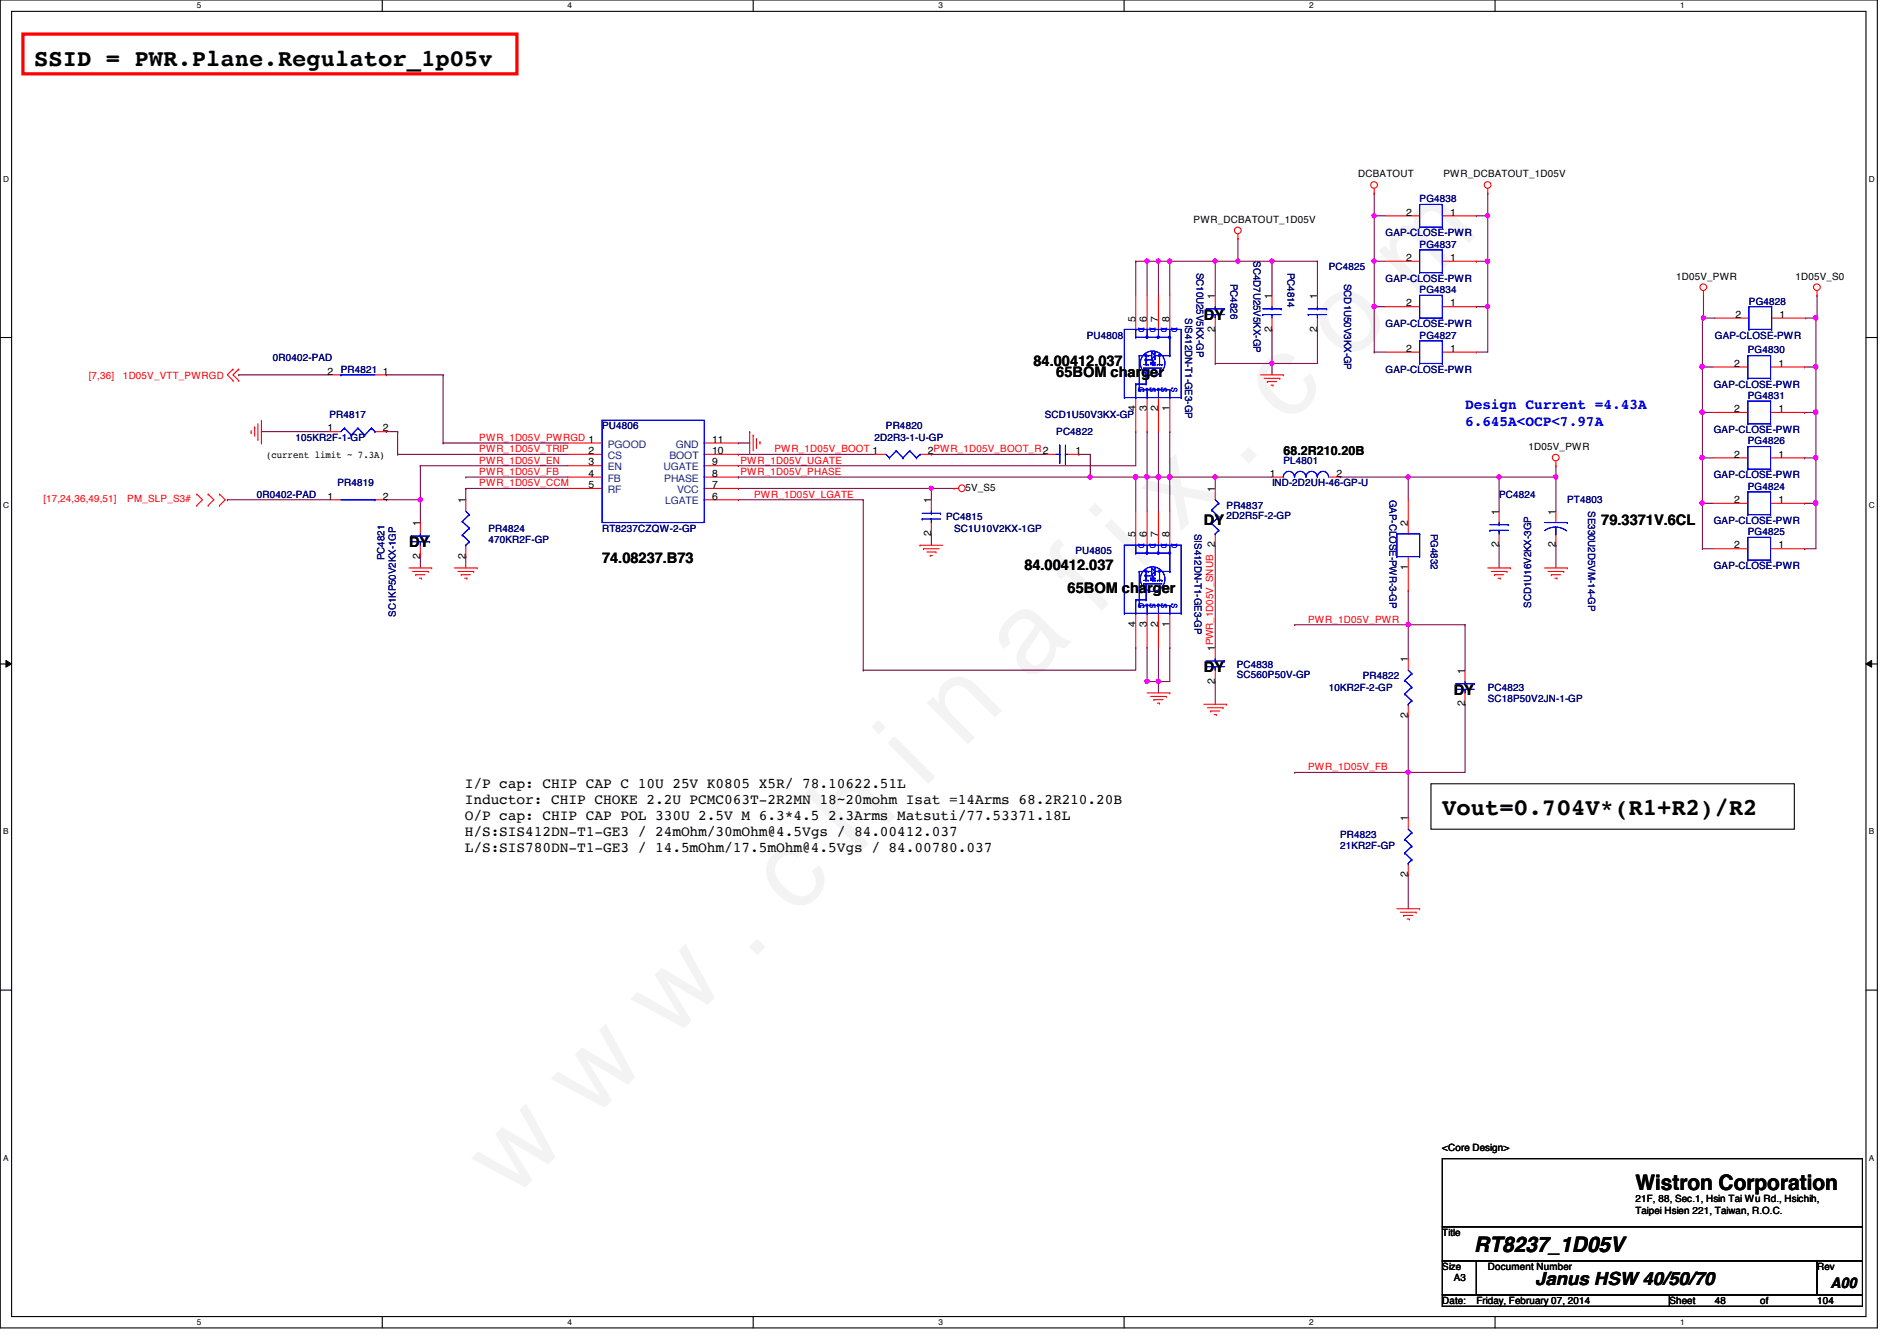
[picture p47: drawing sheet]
<svg xmlns="http://www.w3.org/2000/svg" width="297mm" height="210mm" viewBox="0 0 297 210" stroke-linecap="round" stroke-linejoin="round" font-family="sans-serif">
<defs><g id="words">
<text font-size="17.6" fill="#f0f" x="80.1" y="188" transform="rotate(-45 80.1 188)">w w w . c h i n a f i x . c o m</text>
<g font-size="3.7">
<text x="5.4" y="10.3">SSID = PWR.Plane.Regulator_1p05v</text>
<text x="225.8" y="127.6">Vout=0.704V*(R1+R2)/R2</text>
</g>
<g font-size="3.3">
<text x="256.1" y="186.3">Wistron Corporation</text>
<text x="230.8" y="196">RT8237_1D05V</text>
</g>
<text font-size="2.8" x="240.4" y="201.2">Janus HSW 40/50/70</text>
<g font-size="2.3">
<text x="188.5" y="50.1">DY</text>
<text x="161.8" y="57.2">84.00412.037</text>
<text x="165.4" y="59">65BOM charger</text>
<text x="188.5" y="82.1">DY</text>
<text x="250.7" y="82.1">79.3371V.6CL</text>
<text x="64" y="85.7">DY</text>
<text x="94.3" y="88.2">74.08237.B73</text>
<text x="160.4" y="89.2">84.00412.037</text>
<text x="167.2" y="92.8">65BOM charger</text>
<text x="188.5" y="105.2">DY</text>
<text x="227.6" y="108.8">DY</text>
<text x="72.8" y="123.3">I/P cap: CHIP CAP C 10U 25V K0805 X5R/ 78.10622.51L</text>
<text x="72.8" y="125.8">Inductor: CHIP CHOKE 2.2U PCMC063T-2R2MN 18~20mohm Isat =14Arms 68.2R210.20B</text>
<text x="72.8" y="128.3">O/P cap: CHIP CAP POL 330U 2.5V M 6.3*4.5 2.3Arms Matsuti/77.53371.18L</text>
<text x="72.8" y="130.8">H/S:SIS412DN-T1-GE3 / 24mOhm/30mOhm@4.5Vgs / 84.00412.037</text>
<text x="72.8" y="133.3">L/S:SIS780DN-T1-GE3 / 14.5mOhm/17.5mOhm@4.5Vgs / 84.00780.037</text>
<text x="286.6" y="201.5">A00</text>
</g>
<g font-size="2.3" fill="#00f">
<text x="229.4" y="64.1">Design Current =4.43A</text>
<text x="229.4" y="66.6">6.645A&lt;OCP&lt;7.97A</text>
</g>
<text font-size="1.9" x="201" y="71.2">68.2R210.20B</text>
<g font-size="1.6">
<text x="212.7" y="27.8">DCBATOUT</text>
<text x="226" y="27.8">PWR_DCBATOUT_1D05V</text>
<text x="186.9" y="34.9">PWR_DCBATOUT_1D05V</text>
<text x="220.2" y="33.7">2</text>
<text x="227.1" y="33.7">1</text>
<text x="220.2" y="40.9">2</text>
<text x="227.1" y="40.9">1</text>
<text x="190.2" y="46.8" transform="rotate(-90 190.2 46.8)">1</text>
<text x="199.1" y="46.8" transform="rotate(-90 199.1 46.8)">1</text>
<text x="206.2" y="46.8" transform="rotate(-90 206.2 46.8)">1</text>
<text x="220.2" y="48">2</text>
<text x="227.1" y="48">1</text>
<text x="262.5" y="43.8">1D05V_PWR</text>
<text x="281.1" y="43.8">1D05V_S0</text>
<text x="177.8" y="50.3" transform="rotate(-90 177.8 50.3)">5</text>
<text x="179.6" y="50.3" transform="rotate(-90 179.6 50.3)">6</text>
<text x="181.4" y="50.3" transform="rotate(-90 181.4 50.3)">7</text>
<text x="183.1" y="50.3" transform="rotate(-90 183.1 50.3)">8</text>
<text x="190.2" y="51.9" transform="rotate(-90 190.2 51.9)">2</text>
<text x="199.1" y="51.9" transform="rotate(-90 199.1 51.9)">2</text>
<text x="206.2" y="51.9" transform="rotate(-90 206.2 51.9)">2</text>
<text x="271.7" y="49.7">2</text>
<text x="278.6" y="49.7">1</text>
<text x="51.3" y="58.6">2</text>
<text x="59.9" y="58.6">1</text>
<text x="220.2" y="55.1">2</text>
<text x="227.1" y="55.1">1</text>
<text x="271.6" y="57.4">2</text>
<text x="278.5" y="57.4">1</text>
<text x="177.8" y="64.3" transform="rotate(-90 177.8 64.3)">4</text>
<text x="179.6" y="64.3" transform="rotate(-90 179.6 64.3)">3</text>
<text x="181.4" y="64.3" transform="rotate(-90 181.4 64.3)">2</text>
<text x="183.1" y="64.3" transform="rotate(-90 183.1 64.3)">1</text>
<text x="271.6" y="64.5">2</text>
<text x="278.5" y="64.5">1</text>
<text x="41.7" y="71.6">(current limit ~ 7.3A)</text>
<text x="51.3" y="67.5">1</text>
<text x="59.9" y="67.5">2</text>
<text x="92.2" y="71.1">2</text>
<text x="111.5" y="71.1">10</text>
<text x="111.5" y="69.3">11</text>
<text x="145.3" y="71.1">2PWR_1D05V_BOOT_R2</text>
<text x="168.4" y="71.1">1</text>
<text x="239.3" y="70.4">1D05V_PWR</text>
<text x="271.6" y="71.6">2</text>
<text x="278.5" y="71.6">1</text>
<text x="92.2" y="72.9">3</text>
<text x="92.2" y="74.6">4</text>
<text x="92.2" y="76.4">5</text>
<text x="111.5" y="76.4">7</text>
<text x="111.5" y="74.6">8</text>
<text x="111.5" y="72.9">9</text>
<text x="151.2" y="76.8">5V_S5</text>
<text x="190.2" y="77" transform="rotate(-90 190.2 77)">1</text>
<text x="198.8" y="74.6">1</text>
<text x="209.3" y="74.6">2</text>
<text x="51.3" y="78.2">1</text>
<text x="59.9" y="78.2">2</text>
<text x="65.8" y="82.3" transform="rotate(-90 65.8 82.3)">1</text>
<text x="72.9" y="78.8" transform="rotate(-90 72.9 78.8)">1</text>
<text x="111.5" y="78.2">6</text>
<text x="145.8" y="83.9" transform="rotate(-90 145.8 83.9)">2</text>
<text x="145.8" y="78.8" transform="rotate(-90 145.8 78.8)">1</text>
<text x="220.5" y="82.3" transform="rotate(-90 220.5 82.3)">2</text>
<text x="234.7" y="80.6" transform="rotate(-90 234.7 80.6)">1</text>
<text x="243.6" y="80.6" transform="rotate(-90 243.6 80.6)">1</text>
<text x="271.6" y="78.7">2</text>
<text x="278.5" y="78.7">1</text>
<text x="65.8" y="87.5" transform="rotate(-90 65.8 87.5)">2</text>
<text x="72.9" y="87.5" transform="rotate(-90 72.9 87.5)">2</text>
<text x="177.8" y="84.1" transform="rotate(-90 177.8 84.1)">5</text>
<text x="179.6" y="84.1" transform="rotate(-90 179.6 84.1)">6</text>
<text x="181.4" y="84.1" transform="rotate(-90 181.4 84.1)">7</text>
<text x="183.1" y="84.1" transform="rotate(-90 183.1 84.1)">8</text>
<text x="190.2" y="85.7" transform="rotate(-90 190.2 85.7)">2</text>
<text x="220.5" y="89.2" transform="rotate(-90 220.5 89.2)">1</text>
<text x="234.7" y="85.7" transform="rotate(-90 234.7 85.7)">2</text>
<text x="243.6" y="85.7" transform="rotate(-90 243.6 85.7)">2</text>
<text x="271.6" y="85.9">2</text>
<text x="278.5" y="85.9">1</text>
<text x="177.8" y="98.1" transform="rotate(-90 177.8 98.1)">4</text>
<text x="179.6" y="98.1" transform="rotate(-90 179.6 98.1)">3</text>
<text x="181.4" y="98.1" transform="rotate(-90 181.4 98.1)">2</text>
<text x="183.1" y="98.1" transform="rotate(-90 183.1 98.1)">1</text>
<text x="190.2" y="101.9" transform="rotate(-90 190.2 101.9)">1PWR_1D05V_SNUB</text>
<text x="190.2" y="107" transform="rotate(-90 190.2 107)">2</text>
<text x="220.5" y="103.7" transform="rotate(-90 220.5 103.7)">1</text>
<text x="229.4" y="105.5" transform="rotate(-90 229.4 105.5)">1</text>
<text x="220.5" y="112.4" transform="rotate(-90 220.5 112.4)">2</text>
<text x="229.4" y="110.6" transform="rotate(-90 229.4 110.6)">2</text>
<text x="220.5" y="128.6" transform="rotate(-90 220.5 128.6)">1</text>
<text x="220.5" y="137.2" transform="rotate(-90 220.5 137.2)">2</text>
<text x="225.8" y="180.1">&lt;Core Design&gt;</text>
<text x="256.1" y="188.1">21F, 88, Sec.1, Hsin Tai Wu Rd., Hsichih,</text>
<text x="256.1" y="189.9">Taipei Hsien 221, Taiwan, R.O.C.</text>
<text x="225.8" y="193.5">Title</text>
<text x="225.8" y="198.8">Size</text>
<text x="227.6" y="200.6">A3</text>
<text x="233" y="198.8">Document Number</text>
<text x="284.5" y="198.8">Rev</text>
<text x="225.8" y="204.1">Date:</text>
<text x="231.2" y="204.1">Friday, February 07, 2014</text>
<text x="261.4" y="204.1">Sheet</text>
<text x="268.5" y="204.1">48</text>
<text x="275.6" y="204.1">of</text>
<text x="284.5" y="204.1">104</text>
</g>
<g font-size="1.6" fill="#000080">
<text x="222.3" y="31.7">PG4838</text>
<text x="196.3" y="40.9" transform="rotate(90 196.3 40.9)">SC4D7U25V5KX-GP</text>
<text x="217" y="37">GAP-CLOSE-PWR</text>
<text x="222.3" y="38.8">PG4837</text>
<text x="187.4" y="42.7" transform="rotate(90 187.4 42.7)">SC10U25V5KX-GP</text>
<text x="192.7" y="44.4" transform="rotate(90 192.7 44.4)">PC4826</text>
<text x="201.6" y="42.7" transform="rotate(90 201.6 42.7)">PC4814</text>
<text x="208.1" y="42.3">PC4825</text>
<text x="210.5" y="44.4" transform="rotate(90 210.5 44.4)">SCD1U50V3KX-GP</text>
<text x="217" y="44.1">GAP-CLOSE-PWR</text>
<text x="222.3" y="45.9">PG4834</text>
<text x="273.9" y="47.7">PG4828</text>
<text x="170.2" y="53">PU4808</text>
<text x="185.6" y="49.8" transform="rotate(90 185.6 49.8)">SIS412DN-T1-GE3-GP</text>
<text x="217" y="51.2">GAP-CLOSE-PWR</text>
<text x="222.3" y="53">PG4827</text>
<text x="268.5" y="53">GAP-CLOSE-PWR</text>
<text x="42.7" y="56.6">0R0402-PAD</text>
<text x="53.4" y="58.3">PR4821</text>
<text x="217" y="58.3">GAP-CLOSE-PWR</text>
<text x="273.7" y="55.3">PG4830</text>
<text x="51.6" y="65.4">PR4817</text>
<text x="163.6" y="65.4">SCD1U50V3KX-GP</text>
<text x="268.3" y="60.7">GAP-CLOSE-PWR</text>
<text x="273.7" y="62.4">PG4831</text>
<text x="46.3" y="69">105KR2F-1-GP</text>
<text x="94.3" y="67.2">PU4806</text>
<text x="136.9" y="69">2D2R3-1-U-GP</text>
<text x="138.7" y="67.2">PR4820</text>
<text x="165.4" y="68.1">PC4822</text>
<text x="268.3" y="67.8">GAP-CLOSE-PWR</text>
<text x="273.7" y="69.6">PG4826</text>
<text x="40.2" y="77.9">0R0402-PAD</text>
<text x="52.8" y="76.1">PR4819</text>
<text x="199.2" y="76.1">IND-2D2UH-46-GP-U</text>
<text x="201" y="72.6">PL4801</text>
<text x="234.7" y="77.9">PC4824</text>
<text x="268.3" y="74.9">GAP-CLOSE-PWR</text>
<text x="273.7" y="76.7">PG4824</text>
<text x="76.5" y="83.2">PR4824</text>
<text x="94.3" y="83.2">RT8237CZQW-2-GP</text>
<text x="148.2" y="81.4">PC4815</text>
<text x="149.4" y="83.2">SC1U10V2KX-1GP</text>
<text x="187" y="83.6" transform="rotate(90 187 83.6)">SIS412DN-T1-GE3-GP</text>
<text x="192.1" y="79.7">PR4837</text>
<text x="192.1" y="81.3">2D2R5F-2-GP</text>
<text x="217.6" y="78.2" transform="rotate(90 217.6 78.2)">GAP-CLOSE-PWR-3-GP</text>
<text x="224" y="83.6" transform="rotate(90 224 83.6)">PG4832</text>
<text x="245.4" y="78.8">PT4803</text>
<text x="248.7" y="80" transform="rotate(90 248.7 80)">SE330U2D5VM-14-GP</text>
<text x="268.3" y="82">GAP-CLOSE-PWR</text>
<text x="273.7" y="83.8">PG4825</text>
<text x="60.2" y="87.7" transform="rotate(-90 60.2 87.7)">PC4821</text>
<text x="76.5" y="85">470KR2F-GP</text>
<text x="168.4" y="86.8">PU4805</text>
<text x="268.3" y="89.1">GAP-CLOSE-PWR</text>
<text x="239.8" y="95.1" transform="rotate(-90 239.8 95.1)">SCD1U16V2KX-3GP</text>
<text x="62" y="96.6" transform="rotate(-90 62 96.6)">SC1KP50V2KX-1GP</text>
<text x="193.7" y="104.6">PC4838</text>
<text x="193.7" y="106.2">SC560P50V-GP</text>
<text x="213.4" y="106.3">PR4822</text>
<text x="208.1" y="108.1">10KR2F-2-GP</text>
<text x="233" y="108.1">PC4823</text>
<text x="233" y="109.9">SC18P50V2JN-1-GP</text>
<text x="209.8" y="131.2">PR4823</text>
<text x="209.8" y="132.8">21KR2F-GP</text>
</g>
<g font-size="1.6" fill="#00f">
<text x="178.3" y="51.2" transform="rotate(90 178.3 51.2)">D</text>
<text x="180" y="51.2" transform="rotate(90 180 51.2)">D</text>
<text x="181.8" y="51.2" transform="rotate(90 181.8 51.2)">D</text>
<text x="183.4" y="51.2" transform="rotate(90 183.4 51.2)">D</text>
<text x="178.3" y="60.6" transform="rotate(90 178.3 60.6)">G</text>
<text x="180" y="60.6" transform="rotate(90 180 60.6)">S</text>
<text x="181.8" y="60.6" transform="rotate(90 181.8 60.6)">S</text>
<text x="183.4" y="60.6" transform="rotate(90 183.4 60.6)">S</text>
<text x="178.3" y="85" transform="rotate(90 178.3 85)">D</text>
<text x="180" y="85" transform="rotate(90 180 85)">D</text>
<text x="181.8" y="85" transform="rotate(90 181.8 85)">D</text>
<text x="183.4" y="85" transform="rotate(90 183.4 85)">D</text>
<text x="178.3" y="94.4" transform="rotate(90 178.3 94.4)">G</text>
<text x="180" y="94.4" transform="rotate(90 180 94.4)">S</text>
<text x="181.8" y="94.4" transform="rotate(90 181.8 94.4)">S</text>
<text x="183.4" y="94.4" transform="rotate(90 183.4 94.4)">S</text>
</g>
<g font-size="1.6" fill="#f00">
<text x="13.9" y="59.4">[7,36]</text>
<text x="19.3" y="59.4">1D05V_VTT_PWRGD</text>
<text x="75.1" y="69">PWR_1D05V_PWRGD 1</text>
<text x="75.1" y="70.8">PWR_1D05V_TRIP</text>
<text x="121.3" y="70.8">PWR_1D05V_BOOT 1</text>
<text x="75.1" y="76.1">PWR_1D05V_CCM</text>
<text x="75.1" y="72.6">PWR_1D05V_EN</text>
<text x="75.1" y="74.3">PWR_1D05V_FB</text>
<text x="115.9" y="72.6">PWR_1D05V_UGATE</text>
<text x="115.9" y="74.3">PWR_1D05V_PHASE</text>
<text x="118.1" y="77.9">PWR_1D05V_LGATE</text>
<text x="6.8" y="78.6">[17,24,36,49,51]</text>
<text x="19.9" y="78.6">PM_SLP_S3#</text>
<text x="204.8" y="97.5">PWR_1D05V_PWR</text>
<text x="204.8" y="120.6">PWR_1D05V_FB</text>
</g>
<g font-size="1.6" fill="#004080">
<text x="95.2" y="70.1">PGOOD</text>
<text x="95.2" y="71.8">CS</text>
<text x="104.8" y="71.8">BOOT</text>
<text x="105.8" y="70.1">GND</text>
<text x="95.2" y="73.6">EN</text>
<text x="95.2" y="75.4">FB</text>
<text x="95.2" y="77.2">RF</text>
<text x="103.9" y="73.6">UGATE</text>
<text x="104" y="75.4">PHASE</text>
<text x="106" y="77.2">VCC</text>
<text x="104.1" y="79">LGATE</text>
</g>
<g font-size="1.3">
<text x="30.8" y="1.3">5</text>
<text x="88.9" y="1.3">4</text>
<text x="146.9" y="1.3">3</text>
<text x="205" y="1.3">2</text>
<text x="263.1" y="1.3">1</text>
<text x=".5" y="28.4">D</text>
<text x="292.6" y="28.4">D</text>
<text x=".5" y="79.5">C</text>
<text x="292.6" y="79.5">C</text>
<text x=".5" y="130.6">B</text>
<text x="292.6" y="130.6">B</text>
<text x=".5" y="181.7">A</text>
<text x="292.6" y="181.7">A</text>
<text x="30.8" y="207.4">5</text>
<text x="88.9" y="207.4">4</text>
<text x="146.9" y="207.4">3</text>
<text x="205" y="207.4">2</text>
<text x="263.1" y="207.4">1</text>
</g>
</g></defs>
<path d="M0 0h294v207.9h-294zM1.8 1.8h290.4v204.3h-290.4z" fill="none" stroke="#000" stroke-width=".17"/>
<g fill="#fff">
<path d="M30.8 .2h.7v1.4h-.7z"/>
<path d="M30.8 206.2h.7v1.4h-.7z"/>
</g>
<path d="M59.9 0v1.8M59.9 206.1v1.8" fill="none" stroke="#000" stroke-width=".17"/>
<g fill="#fff">
<path d="M88.9 .2h.6v1.4h-.6z"/>
<path d="M88.9 206.2h.6v1.4h-.6z"/>
</g>
<path d="M117.9 0v1.8M117.9 206.1v1.8" fill="none" stroke="#000" stroke-width=".17"/>
<g fill="#fff">
<path d="M146.9 .2h.7v1.4h-.7z"/>
<path d="M146.9 206.2h.7v1.4h-.7z"/>
</g>
<path d="M176 0v1.8M176 206.1v1.8" fill="none" stroke="#000" stroke-width=".17"/>
<g fill="#fff">
<path d="M205 .2h.7v1.4h-.7z"/>
<path d="M205 206.2h.7v1.4h-.7z"/>
</g>
<path d="M234.1 0v1.8M234.1 206.1v1.8" fill="none" stroke="#000" stroke-width=".17"/>
<g fill="#fff">
<path d="M263.1 .2h.7v1.4h-.7z"/>
<path d="M263.1 206.2h.7v1.4h-.7z"/>
<path d="M.5 27.3h.9v1.4h-.9z"/>
<path d="M292.6 27.3h.9v1.4h-.9z"/>
<path d="M.5 78.4h.9v1.4h-.9z"/>
<path d="M292.6 78.4h.9v1.4h-.9z"/>
</g>
<path d="M0 52.8h1.8M292.2 52.8h1.8" fill="none" stroke="#000" stroke-width=".17"/>
<g fill="#fff">
<path d="M.5 129.5h.8v1.4h-.8z"/>
<path d="M292.6 129.5h.9v1.4h-.9z"/>
</g>
<path d="M0 103.9h1.8M292.2 103.9h1.8" fill="none" stroke="#000" stroke-width=".17"/>
<path d="M.9 103.4l.9 .5-.9 .5zM292.2 103.9l.9-.5v1z" fill="#000"/>
<path d="M.9 103.4l.9 .5-.9 .5zM292.2 103.9l.9-.5v1z" fill="none" stroke="#000" stroke-width=".16"/>
<g fill="#fff">
<path d="M.5 180.5h.8v1.4h-.8z"/>
<path d="M292.6 180.5h.9v1.4h-.9z"/>
</g>
<path d="M0 155h1.8M292.2 155h1.8" fill="none" stroke="#000" stroke-width=".17"/>
<path d="M243.6 74.7h.1M243.6 74.7v5.3" fill="none" stroke="#800040" stroke-width=".17"/>
<circle cx="243.6" cy="74.6" r=".32" fill="#f0f"/>
<circle cx="243.6" cy="74.6" r=".32" fill="none" stroke="#f0f" stroke-width=".17"/>
<g fill="none" stroke="#800040" stroke-width=".17">
<path d="M266.6 57.4h.1M266.6 57.4h1.7M266.7 49.8h.1M266.7 46.2h.1M266.7 49.8h1.8M266.7 46.2v3.6M282.6 57.4h.1M282.6 57.4h1.7M284.3 49.8h.1M284.5 46.2h.1M284.5 46.2v3.6h-.2M40.9 67.6h.1"/>
<path d="M40.9 67.6h10.7M60.5 67.6h.1M60.5 67.6h1.8M65.8 72.9h.1M65.8 78.2h.1M65.8 72.9v8.9M65.8 72.9h23.1M115.6 72.9h62.2M234.7 74.7h8.9M282.6 64.6h.1M282.6 64.6h1.7M65.8 87.1h.1"/>
<path d="M65.8 87.1v1.8"/>
</g>
<circle cx="266.7" cy="49.8" r=".32" fill="#f0f"/>
<circle cx="266.7" cy="49.8" r=".32" fill="none" stroke="#f0f" stroke-width=".17"/>
<path d="M266.6 57.4h.1M266.6 57.4v7.2M115.6 74.7h55.1M135.2 104.9h42.6" fill="none" stroke="#800040" stroke-width=".17"/>
<circle cx="266.5" cy="57.4" r=".34" fill="#f0f"/>
<circle cx="266.5" cy="57.4" r=".34" fill="none" stroke="#f0f" stroke-width=".17"/>
<path d="M284.3 57.4h.1M284.3 57.4v7.2M266.6 64.6h.1M266.6 64.6h1.7" fill="none" stroke="#800040" stroke-width=".17"/>
<circle cx="284.3" cy="57.4" r=".34" fill="#f0f"/>
<circle cx="284.3" cy="57.4" r=".34" fill="none" stroke="#f0f" stroke-width=".17"/>
<path d="M60.5 58.7h.1M60.5 58.7h8.9M35.6 78.2h.1M35.6 78.2h16M60.5 78.2h.1M60.5 78.2h5.3M62.3 71.1h.1M62.3 67.6h.1M62.3 71.1h26.6M62.3 67.6v3.5" fill="none" stroke="#800040" stroke-width=".17"/>
<circle cx="65.8" cy="78.2" r=".32" fill="#f0f"/>
<circle cx="65.8" cy="78.2" r=".32" fill="none" stroke="#f0f" stroke-width=".17"/>
<g fill="none" stroke="#800040" stroke-width=".17">
<path d="M37.4 58.7h.1M37.4 58.7h14.2M266.6 49.8h.1M266.6 49.8v7.6M282.7 49.8h.1M282.7 49.8h1.6M284.3 49.8h.1M284.3 49.8v7.6M115.6 76.5h30.2M243.6 72.9h.1M243.6 72.9v1.8M243.6 85.3h.1"/>
<path d="M243.6 85.3v3.6"/>
</g>
<circle cx="284.3" cy="49.8" r=".33" fill="#f0f"/>
<circle cx="284.3" cy="49.8" r=".33" fill="none" stroke="#f0f" stroke-width=".17"/>
<g fill="none" stroke="#800040" stroke-width=".17">
<path d="M266.6 78.8h.1M266.6 71.7h.1M266.6 78.8h1.7M266.6 71.7v7.1M266.6 71.7h1.7M282.6 78.8h.1M282.6 71.7h.1M282.6 71.7h1.7M284.3 71.7h.1M284.3 64.6h.1M284.3 64.6v14.2h-1.7M282.6 85.9h.1"/>
<path d="M282.6 85.9h1.7"/>
</g>
<circle cx="284.3" cy="71.6" r=".34" fill="#f0f"/>
<circle cx="284.3" cy="71.6" r=".34" fill="none" stroke="#f0f" stroke-width=".17"/>
<circle cx="284.3" cy="64.5" r=".34" fill="#f0f"/>
<circle cx="284.3" cy="64.5" r=".34" fill="none" stroke="#f0f" stroke-width=".17"/>
<path d="M266.6 64.6h.1M266.6 64.6v7.1" fill="none" stroke="#800040" stroke-width=".17"/>
<circle cx="266.5" cy="71.6" r=".34" fill="#f0f"/>
<circle cx="266.5" cy="71.6" r=".34" fill="none" stroke="#f0f" stroke-width=".17"/>
<circle cx="266.5" cy="64.5" r=".34" fill="#f0f"/>
<circle cx="266.5" cy="64.5" r=".34" fill="none" stroke="#f0f" stroke-width=".17"/>
<path d="M266.6 78.8h.1M266.6 78.8v7.1" fill="none" stroke="#800040" stroke-width=".17"/>
<circle cx="266.5" cy="78.7" r=".34" fill="#f0f"/>
<circle cx="266.5" cy="78.7" r=".34" fill="none" stroke="#f0f" stroke-width=".17"/>
<path d="M284.3 78.8h.1M284.3 78.8v7.1M266.6 85.9h.1M266.6 85.9h1.7" fill="none" stroke="#800040" stroke-width=".17"/>
<circle cx="284.3" cy="78.7" r=".34" fill="#f0f"/>
<circle cx="284.3" cy="78.7" r=".34" fill="none" stroke="#f0f" stroke-width=".17"/>
<g fill="none" stroke="#f00" stroke-width=".17">
<path d="M36.5 57.8h.1M36.5 59.6h.1M36.5 57.8l-.9 .9 .9 .9M37.4 57.8h.1M37.4 59.6h.1M37.4 57.8l-.9 .9 .9 .9M51.6 58.7h1.8M58.7 58.7h1.8M266.7 46.2h.1M266.7 45.5v.7M268.3 57.4h5.4M268.5 49.8h5.4"/>
<path d="M277.2 57.4h5.4M277.4 49.8h5.3M284.5 46.2h.1M284.5 45.5v.7M30.8 79.1h.1M30.8 77.3h.1M30.8 77.3l.9 .9-.9 .9M32.6 77.3h.1M32.6 79.1h.1M32.6 77.3l.9 .9-.9 .9M34.4 79.1h.1M34.4 77.3h.1"/>
<path d="M34.4 77.3l.9 .9-.9 .9M39.3 67.7h.1M39.3 67.4v.3M39.9 66.8h.1M39.9 66.8v1.5M40.4 68.8h.1M40.4 66.3v2.5M40.9 69.3h.1M40.9 65.8v3.5M51.6 67.6h1.8M51.6 78.2h1.8M58.7 67.6h1.8"/>
<path d="M58.7 78.2h1.8M243.6 72.9h.1M243.6 72.2v.7M268.3 78.8h5.4M268.3 71.7h5.4M268.3 64.6h5.4M277.2 78.8h5.4M277.2 71.7h5.4M277.2 64.6h5.4M64 88.9h3.6M64.6 89.5h2.5M65.1 90h.1"/>
<path d="M65.1 90h1.4M65.7 90.5h.3M65.8 81.8v1.8M65.8 85.3v1.8M66 90.5h.1M67.1 89.5h.1M241.8 88.9h3.6M242.4 89.5h2.5M242.9 90h.1M242.9 90h1.4M243.5 90.5h.3M243.6 80v1.8"/>
<path d="M243.6 83.6v1.7M243.8 90.5h.1M244.9 89.5h.1M245.4 88.9h.1M268.3 85.9h5.4M277.2 85.9h5.4"/>
<circle cx="266.7" cy="45" r=".52"/>
<circle cx="284.5" cy="45" r=".52"/>
<circle cx="243.6" cy="71.6" r=".52"/>
</g>
<path d="M224.1 122.7h56.9v7.1h-56.9zM225.8 181.4h65.8v10.6h-65.8zM225.8 192h65.8v5.4h-65.8zM225.8 197.4h5.4v5.3h-5.4zM231.2 197.4h53.3v5.3h-53.3zM284.5 197.4h7.1v5.3h-7.1zM225.8 202.7h35.6v1.8h-35.6zM261.4 202.7h30.2v1.8h-30.2z" fill="none" stroke="#000" stroke-width=".17"/>
<path d="M3.6 5.3h77.3v6.3h-77.3z" fill="none" stroke="#f00" stroke-width=".51"/>
<g fill="none" stroke="#00f" stroke-width=".17">
<path d="M53.4 58.7h.1M53.4 58.7h5.3M273.7 55.7h.1M273.7 59.2h.1M273.7 55.7v3.5M273.7 55.7h3.5M273.7 59.2h3.5M273.9 48h.1M273.9 51.6h.1M273.9 48h3.5M273.9 48v3.6M273.9 51.6h3.5"/>
<path d="M277.2 55.7h.1M277.2 59.2h.1M277.2 55.7v3.5M277.4 48h.1M277.4 51.6h.1M277.4 48v3.6M53.4 78.2h5.3M53.9 67h.1M53.9 67l-.5 .6M53.9 67l1.1 1.1M55 68.1h.1M56 67h.1"/>
<path d="M56 67l-1 1.1M56 67l1.1 1.1M57.1 68.1h.1M58.2 67h.1M58.2 67l-1.1 1.1M58.2 67l.5 .6M58.7 67.6h.1M58.7 78.2h.1M273.7 77h.1M273.7 69.9h.1M273.7 73.4h.1M273.7 62.8h.1"/>
<path d="M273.7 66.3h.1M273.7 77h3.5M273.7 62.8v3.5M273.7 69.9v3.5M273.7 77v3.6M273.7 69.9h3.5M273.7 73.4h3.5M273.7 62.8h3.5M273.7 66.3h3.5M277.2 77h.1M277.2 69.9h.1M277.2 73.4h.1"/>
<path d="M277.2 62.8h.1M277.2 66.3h.1M277.2 62.8v3.5M277.2 69.9v3.5M277.2 77v3.6M64.4 83.9h.1M64.4 83.9h2.9M64.4 84.8h2.9M65.8 83.9h.1M65.8 84.8h.1M65.8 83.6v.3M65.8 84.8v.5"/>
<path d="M67.3 84.8h.1M241.8 81.8h3.6M243.6 83.6h.1M243.6 82.5l.7 .1 1 .5M243.6 82.5l-1.1 .2-.6 .4M243.6 82.5v1.1M245.4 81.8h.1M273.7 80.6h.1M273.7 84.1h.1M273.7 87.7h.1M273.7 84.1v3.6M273.7 80.6h3.5"/>
<path d="M273.7 84.1h3.5M273.7 87.7h3.5M277.2 80.6h.1M277.2 84.1h.1M277.2 87.7h.1M277.2 84.1v3.6"/>
</g>
<circle cx="243.6" cy="74.6" r=".32" fill="#f0f"/>
<circle cx="243.6" cy="74.6" r=".32" fill="none" stroke="#f0f" stroke-width=".17"/>
<circle cx="266.7" cy="49.8" r=".32" fill="#f0f"/>
<circle cx="266.7" cy="49.8" r=".32" fill="none" stroke="#f0f" stroke-width=".17"/>
<circle cx="266.5" cy="57.4" r=".34" fill="#f0f"/>
<circle cx="266.5" cy="57.4" r=".34" fill="none" stroke="#f0f" stroke-width=".17"/>
<circle cx="284.3" cy="57.4" r=".34" fill="#f0f"/>
<circle cx="284.3" cy="57.4" r=".34" fill="none" stroke="#f0f" stroke-width=".17"/>
<circle cx="65.8" cy="78.2" r=".32" fill="#f0f"/>
<circle cx="65.8" cy="78.2" r=".32" fill="none" stroke="#f0f" stroke-width=".17"/>
<circle cx="284.3" cy="49.8" r=".33" fill="#f0f"/>
<circle cx="284.3" cy="49.8" r=".33" fill="none" stroke="#f0f" stroke-width=".17"/>
<circle cx="284.3" cy="71.6" r=".34" fill="#f0f"/>
<circle cx="284.3" cy="71.6" r=".34" fill="none" stroke="#f0f" stroke-width=".17"/>
<circle cx="284.3" cy="64.5" r=".34" fill="#f0f"/>
<circle cx="284.3" cy="64.5" r=".34" fill="none" stroke="#f0f" stroke-width=".17"/>
<circle cx="266.5" cy="71.6" r=".34" fill="#f0f"/>
<circle cx="266.5" cy="71.6" r=".34" fill="none" stroke="#f0f" stroke-width=".17"/>
<circle cx="266.5" cy="64.5" r=".34" fill="#f0f"/>
<circle cx="266.5" cy="64.5" r=".34" fill="none" stroke="#f0f" stroke-width=".17"/>
<circle cx="266.5" cy="78.7" r=".34" fill="#f0f"/>
<circle cx="266.5" cy="78.7" r=".34" fill="none" stroke="#f0f" stroke-width=".17"/>
<circle cx="284.3" cy="78.7" r=".34" fill="#f0f"/>
<circle cx="284.3" cy="78.7" r=".34" fill="none" stroke="#f0f" stroke-width=".17"/>
<use href="#words"/>
</svg>
